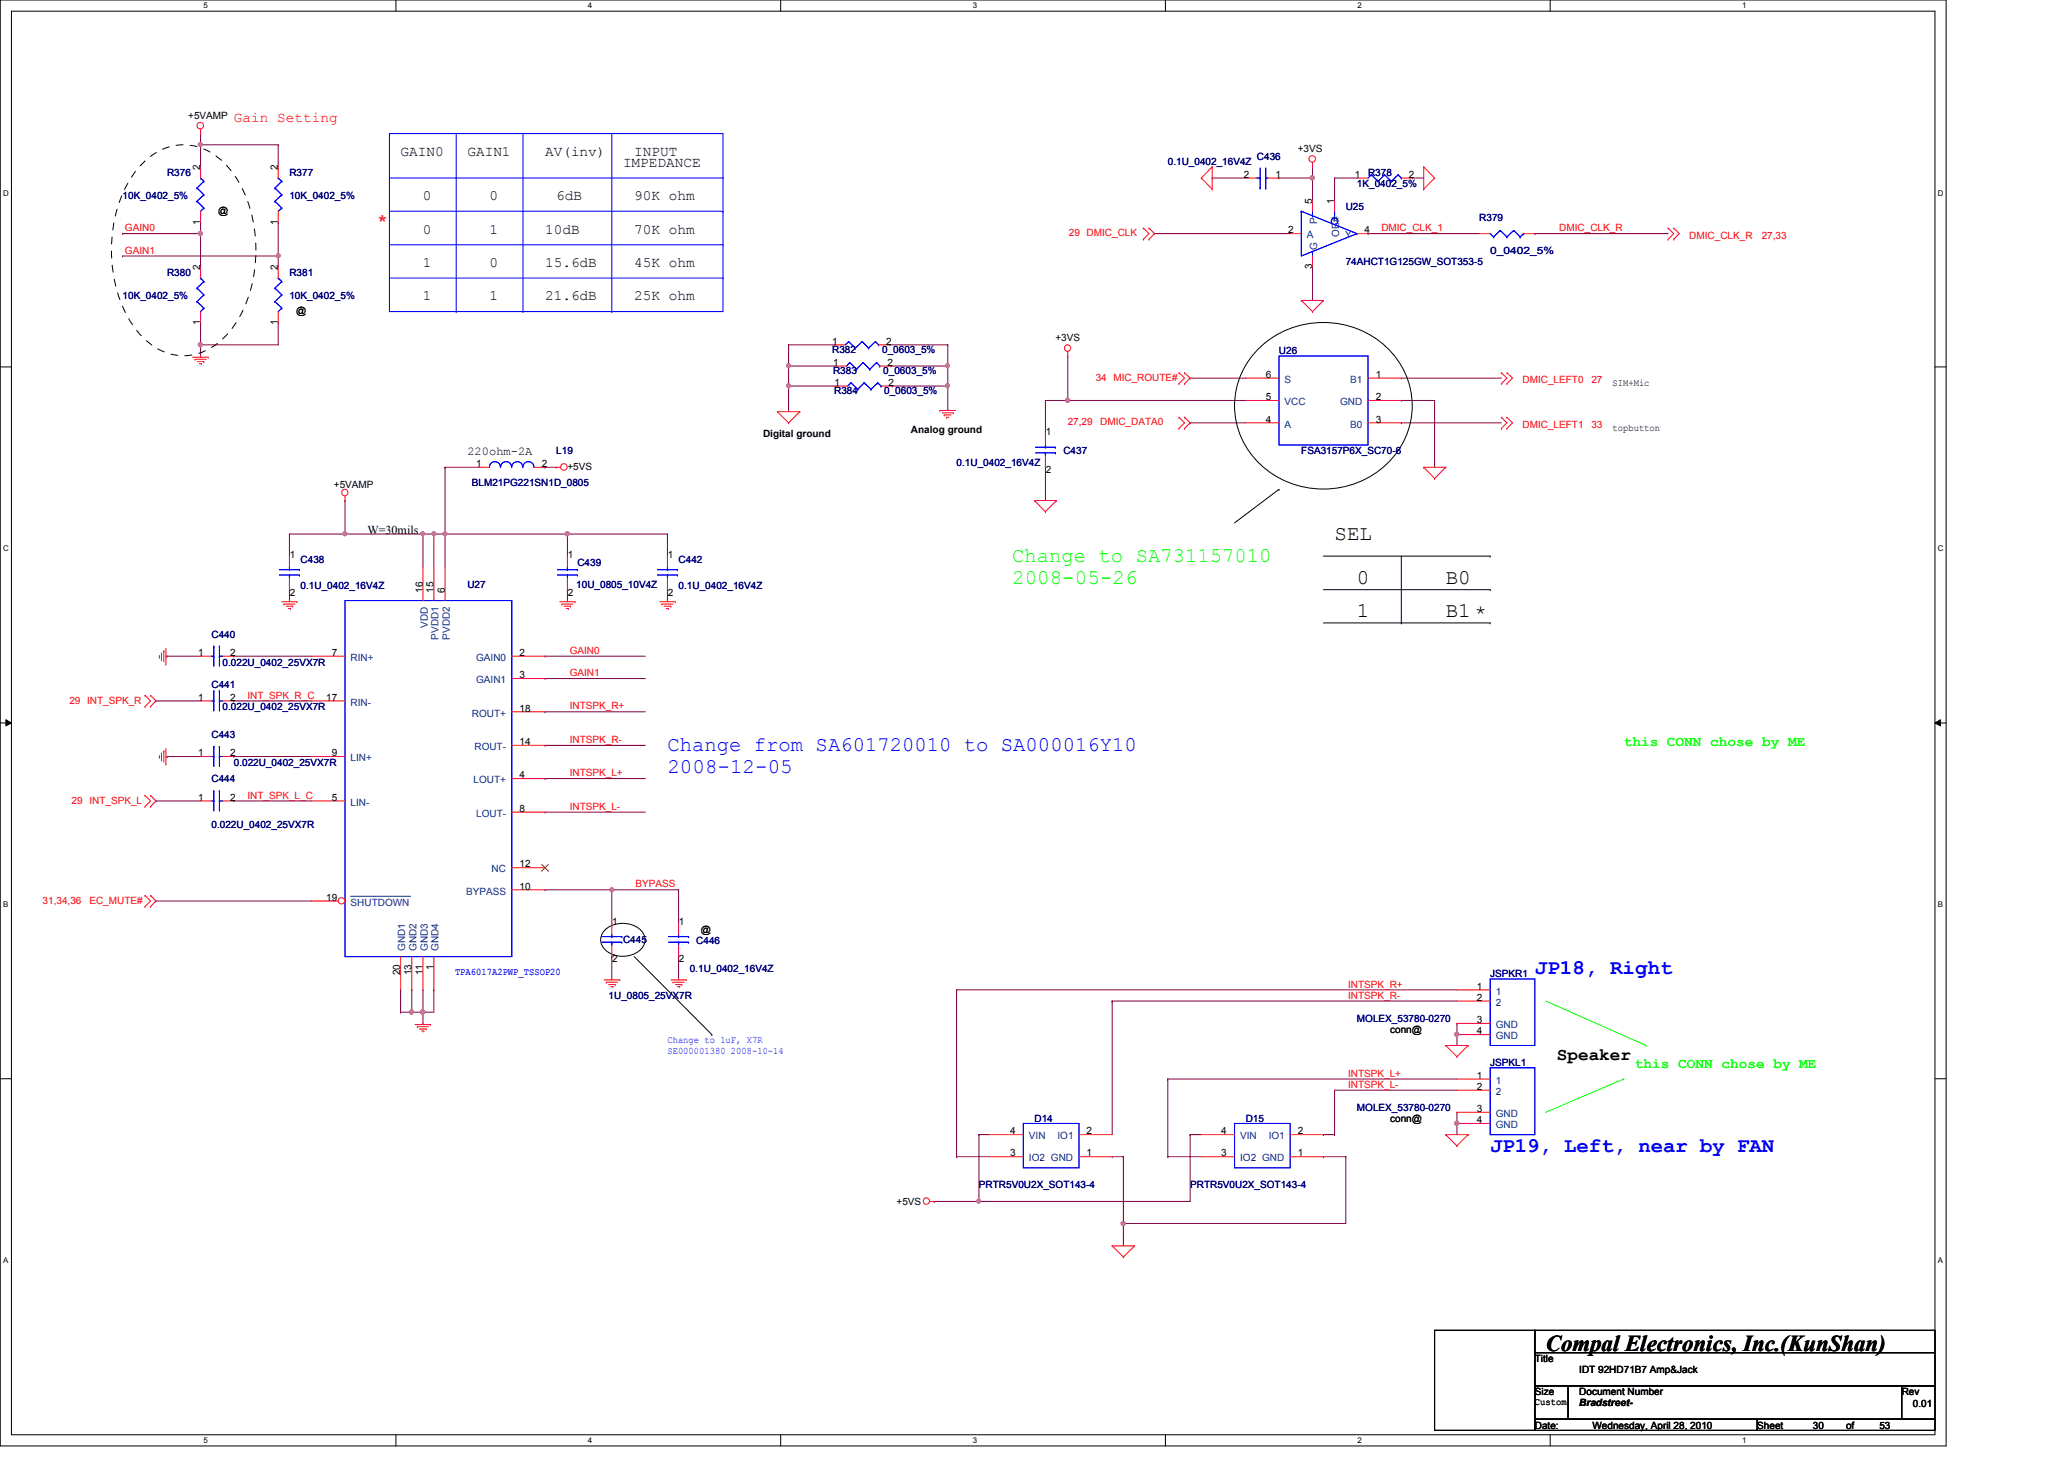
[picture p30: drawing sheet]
<svg xmlns="http://www.w3.org/2000/svg" width="297mm" height="210mm" viewBox="0 0 297 210" stroke-linecap="round" stroke-linejoin="round" font-family="sans-serif">
<defs><g id="words">
<text font-size="3.3" x="222.5" y="194.3">Compal Electronics, Inc.(KunShan)</text>
<text font-size="3.2" fill="#f00" x="54.4" y="33.2">*</text>
<g font-size="3">
<text x="192.1" y="77.6">SEL</text>
<text x="195.3" y="84">0</text>
<text x="195.3" y="88.8">1</text>
<text x="208.1" y="88.8">B1 *</text>
<text x="208.1" y="84">B0</text>
</g>
<g font-size="3" fill="#0f0">
<text x="145.7" y="80.9">Change to SA731157010</text>
<text x="145.7" y="84.1">2008-05-26</text>
</g>
<g font-size="3" fill="#00f">
<text x="96.1" y="108">Change from SA601720010 to SA000016Y10</text>
<text x="96.1" y="111.3">2008-12-05</text>
<text x="220.9" y="140.1">JP18, Right</text>
<text x="214.5" y="165.7">JP19, Left, near by FAN</text>
</g>
<text font-size="2.5" x="224.1" y="152.5">Speaker</text>
<text font-size="2.1" fill="#f00" x="33.7" y="17.6">Gain Setting</text>
<g font-size="2.1">
<text x="57.7" y="22.4">GAIN0</text>
<text x="67.3" y="22.4">GAIN1</text>
<text x="78.4" y="22.4">AV(inv)</text>
<text x="91.3" y="22.4">INPUT</text>
<text x="60.9" y="28.8">0</text>
<text x="70.4" y="28.8">0</text>
<text x="80" y="28.8">6dB</text>
<text x="89.7" y="24">IMPEDANCE</text>
<text x="91.3" y="28.8">90K ohm</text>
<text x="60.9" y="33.6">0</text>
<text x="70.4" y="33.6">1</text>
<text x="78.4" y="33.6">10dB</text>
<text x="91.3" y="33.6">70K ohm</text>
<text x="60.9" y="38.4">1</text>
<text x="70.4" y="38.4">0</text>
<text x="78.4" y="38.4">15.6dB</text>
<text x="91.3" y="38.4">45K ohm</text>
<text x="60.9" y="43.2">1</text>
<text x="70.4" y="43.2">1</text>
<text x="78.4" y="43.2">21.6dB</text>
<text x="91.3" y="43.2">25K ohm</text>
</g>
<g font-size="2.1" fill="#0f0">
<text x="233.7" y="107.3">this CONN chose by ME</text>
<text x="235.3" y="153.7">this CONN chose by ME</text>
</g>
<g font-size="1.7">
<text x="67.3" y="65.4">220ohm-2A</text>
<text x="52.9" y="76.8">W=30mils</text>
</g>
<g font-size="1.4">
<text x="27.1" y="17.1">+5VAMP</text>
<text x="186.8" y="21.8">+3VS</text>
<text x="28.8" y="24.5" transform="rotate(-90 28.8 24.5)">2</text>
<text x="40" y="24.5" transform="rotate(-90 40 24.5)">2</text>
<text x="179" y="25.6">2</text>
<text x="183.6" y="25.6">1</text>
<text x="188.8" y="29.3" transform="rotate(-90 188.8 29.3)">5</text>
<text x="192" y="29.3" transform="rotate(-90 192 29.3)">1</text>
<text x="195" y="25.6">1</text>
<text x="202.8" y="25.6">2</text>
<text x="28.8" y="32.3" transform="rotate(-90 28.8 32.3)">1</text>
<text x="31.4" y="30.8">@</text>
<text x="40" y="32.3" transform="rotate(-90 40 32.3)">1</text>
<text x="185.4" y="33.6">2</text>
<text x="196.4" y="33.6">4</text>
<text x="28.8" y="38.9" transform="rotate(-90 28.8 38.9)">2</text>
<text x="40" y="38.9" transform="rotate(-90 40 38.9)">2</text>
<text x="188.8" y="38.7" transform="rotate(-90 188.8 38.7)">3</text>
<text x="28.8" y="46.7" transform="rotate(-90 28.8 46.7)">1</text>
<text x="40" y="46.7" transform="rotate(-90 40 46.7)">1</text>
<text x="42.6" y="45.2">@</text>
<text x="119.8" y="49.6">1</text>
<text x="119.9" y="52.6">1</text>
<text x="127.5" y="49.6">2</text>
<text x="127.7" y="52.6">2</text>
<text x="151.9" y="49.1">+3VS</text>
<text x="120.1" y="55.5">1</text>
<text x="127.9" y="55.5">2</text>
<text x="182.2" y="54.4">6</text>
<text x="182.2" y="57.6">5</text>
<text x="198" y="54.4">1</text>
<text x="198" y="57.6">2</text>
<text x="232.1" y="55.6">SIM+Mic</text>
<text x="109.8" y="62.8">Digital ground</text>
<text x="131.1" y="62.3">Analog ground</text>
<text x="150.5" y="62.6">1</text>
<text x="182.2" y="60.8">4</text>
<text x="198" y="60.8">3</text>
<text x="232.1" y="62">topbutton</text>
<text x="48" y="70.2">+5VAMP</text>
<text x="68.5" y="67.2">1</text>
<text x="78" y="67.2">2</text>
<text x="81.7" y="67.6">+5VS</text>
<text x="150.5" y="68.1">2</text>
<text x="41.7" y="80.2">1</text>
<text x="81.7" y="80.2">1</text>
<text x="96.1" y="80.2">1</text>
<text x="41.7" y="85.7">2</text>
<text x="60.8" y="85.3" transform="rotate(-90 60.8 85.3)">16</text>
<text x="62.4" y="85.3" transform="rotate(-90 62.4 85.3)">15</text>
<text x="64" y="85.3" transform="rotate(-90 64 85.3)">6</text>
<text x="81.7" y="85.7">2</text>
<text x="96.1" y="85.7">2</text>
<text x="28.5" y="94.4">1</text>
<text x="33.1" y="94.4">2</text>
<text x="47.7" y="94.4">7</text>
<text x="74.8" y="94.4">2</text>
<text x="28.5" y="100.8">1</text>
<text x="33.1" y="100.8">2</text>
<text x="46.9" y="100.8">17</text>
<text x="74.8" y="97.6">3</text>
<text x="74.8" y="107.2">14</text>
<text x="74.8" y="102.4">18</text>
<text x="28.5" y="108.8">1</text>
<text x="33.1" y="108.8">2</text>
<text x="47.7" y="108.8">9</text>
<text x="74.8" y="112">4</text>
<text x="28.5" y="115.2">1</text>
<text x="33.1" y="115.2">2</text>
<text x="47.7" y="115.2">5</text>
<text x="74.8" y="116.8">8</text>
<text x="74.8" y="124.8">12</text>
<text x="46.9" y="129.6">19</text>
<text x="74.8" y="128">10</text>
<text x="88.1" y="133">1</text>
<text x="97.7" y="133">1</text>
<text x="100.9" y="134.2">@</text>
<text x="57.6" y="140.3" transform="rotate(-90 57.6 140.3)">20</text>
<text x="59.2" y="140.3" transform="rotate(-90 59.2 140.3)">13</text>
<text x="60.8" y="140.3" transform="rotate(-90 60.8 140.3)">11</text>
<text x="62.4" y="139.5" transform="rotate(-90 62.4 139.5)">1</text>
<text x="88.1" y="138.5">2</text>
<text x="97.7" y="138.5">2</text>
<text x="212.6" y="142.4">1</text>
<text x="212.6" y="144">2</text>
<text x="200.1" y="148.6">conn@</text>
<text x="212.6" y="147.2">3</text>
<text x="212.6" y="148.8">4</text>
<text x="212.6" y="155.2">1</text>
<text x="200.1" y="161.4">conn@</text>
<text x="212.6" y="156.8">2</text>
<text x="212.6" y="160">3</text>
<text x="212.6" y="161.6">4</text>
<text x="145.4" y="166.4">3</text>
<text x="145.4" y="163.2">4</text>
<text x="156.4" y="166.4">1</text>
<text x="156.4" y="163.2">2</text>
<text x="175.8" y="166.4">3</text>
<text x="175.8" y="163.2">4</text>
<text x="186.8" y="166.4">1</text>
<text x="186.8" y="163.2">2</text>
<text x="129" y="173.4">+5VS</text>
<text x="220.9" y="196">Title</text>
<text x="227.3" y="197.5">IDT 92HD71B7 Amp&amp;Jack</text>
<text x="220.9" y="200.7">Size</text>
<text x="220.9" y="202.2">Custom</text>
<text x="227.3" y="200.7">Document Number</text>
<text x="227.3" y="202.3">Bradstreet-</text>
<text x="273.7" y="200.7">Rev</text>
<text x="275.3" y="202.4">0.01</text>
<text x="220.9" y="205.5">Date:</text>
<text x="229.2" y="205.5">Wednesday, April 28, 2010</text>
<text x="252.9" y="205.5">Sheet</text>
<text x="260.9" y="205.5">30</text>
<text x="265.7" y="205.5">of</text>
<text x="270.5" y="205.5">53</text>
</g>
<g font-size="1.4" fill="#000080">
<text x="168.1" y="23.7">0.1U_0402_16V4Z</text>
<text x="180.9" y="23">C436</text>
<text x="17.6" y="28.6">10K_0402_5%</text>
<text x="24" y="25.4">R376</text>
<text x="41.7" y="25.4">R377</text>
<text x="41.7" y="28.6">10K_0402_5%</text>
<text x="195.3" y="27">1K_0402_5%</text>
<text x="196.9" y="25.4">R378</text>
<text x="193.7" y="30.2">U25</text>
<text x="212.9" y="31.7">R379</text>
<text x="24" y="39.8">R380</text>
<text x="41.7" y="39.8">R381</text>
<text x="193.7" y="38.2">74AHCT1G125GW_SOT353-5</text>
<text x="214.5" y="36.6">0_0402_5%</text>
<text x="17.6" y="43">10K_0402_5%</text>
<text x="41.7" y="43">10K_0402_5%</text>
<text x="119.8" y="50.8">R382</text>
<text x="119.9" y="53.8">R383</text>
<text x="127" y="50.8">0_0603_5%</text>
<text x="127.1" y="53.8">0_0603_5%</text>
<text x="184.1" y="51">U26</text>
<text x="120.1" y="56.7">R384</text>
<text x="127.2" y="56.7">0_0603_5%</text>
<text x="80" y="65.4">L19</text>
<text x="153" y="65.4">C437</text>
<text x="187.3" y="65.4">FSA3157P6X_SC70-6</text>
<text x="67.9" y="69.8">BLM21PG221SN1D_0805</text>
<text x="137.7" y="67">0.1U_0402_16V4Z</text>
<text x="43.3" y="81.1">C438</text>
<text x="83.1" y="81.4">C439</text>
<text x="97.7" y="81.1">C442</text>
<text x="43.3" y="84.8">0.1U_0402_16V4Z</text>
<text x="67.3" y="84.6">U27</text>
<text x="82.9" y="84.6">10U_0805_10V4Z</text>
<text x="97.7" y="84.8">0.1U_0402_16V4Z</text>
<text x="30.4" y="91.8">C440</text>
<text x="32" y="95.8">0.022U_0402_25VX7R</text>
<text x="30.4" y="99">C441</text>
<text x="30.4" y="106.2">C443</text>
<text x="32" y="102.2">0.022U_0402_25VX7R</text>
<text x="30.4" y="112.6">C444</text>
<text x="33.7" y="110.2">0.022U_0402_25VX7R</text>
<text x="30.4" y="119.1">0.022U_0402_25VX7R</text>
<text x="89.7" y="135.6">C445</text>
<text x="100.2" y="135.8">C446</text>
<text x="87.6" y="143.8">1U_0805_25VX7R</text>
<text x="99.3" y="139.8">0.1U_0402_16V4Z</text>
<text x="214.5" y="140.6">JSPKR1</text>
<text x="195.3" y="147">MOLEX_53780-0270</text>
<text x="214.5" y="153.4">JSPKL1</text>
<text x="148.9" y="161.4">D14</text>
<text x="179.3" y="161.4">D15</text>
<text x="195.3" y="159.8">MOLEX_53780-0270</text>
<text x="140.9" y="171">PRTR5V0U2X_SOT143-4</text>
<text x="171.3" y="171">PRTR5V0U2X_SOT143-4</text>
</g>
<g font-size="1.4" fill="#f00">
<text x="18" y="33.3">GAIN0</text>
<text x="153.8" y="34">29 DMIC_CLK</text>
<text x="198.8" y="33.3">DMIC_CLK_1</text>
<text x="224.4" y="33.3">DMIC_CLK_R</text>
<text x="243.1" y="34.3">DMIC_CLK_R</text>
<text x="253.5" y="34.3">27,33</text>
<text x="18" y="36.5">GAIN1</text>
<text x="157.7" y="54.8">34 MIC_ROUTE#</text>
<text x="219.1" y="55.1">DMIC_LEFT0</text>
<text x="229" y="55.1">27</text>
<text x="153.7" y="61.2">27,29</text>
<text x="158.3" y="61.2">DMIC_DATA0</text>
<text x="219.1" y="61.5">DMIC_LEFT1</text>
<text x="229" y="61.5">33</text>
<text x="82" y="94.1">GAIN0</text>
<text x="10" y="101.2">29 INT_SPK_R</text>
<text x="35.6" y="100.5">INT_SPK_R_C</text>
<text x="82" y="97.3">GAIN1</text>
<text x="82" y="102.1">INTSPK_R+</text>
<text x="82" y="106.9">INTSPK_R-</text>
<text x="82" y="111.7">INTSPK_L+</text>
<text x="10.3" y="115.6">29 INT_SPK_L</text>
<text x="35.6" y="114.9">INT_SPK_L_C</text>
<text x="82" y="116.5">INTSPK_L-</text>
<text x="6.1" y="130">31,34,36</text>
<text x="12.9" y="130">EC_MUTE#</text>
<text x="91.4" y="127.7">BYPASS</text>
<text x="194" y="142.1">INTSPK_R+</text>
<text x="194" y="143.7">INTSPK_R-</text>
<text x="194" y="154.9">INTSPK_L+</text>
<text x="194" y="156.5">INTSPK_L-</text>
</g>
<g font-size="1.4" fill="#004080">
<text x="188.1" y="34.3">A</text>
<text x="189.6" y="32.2" transform="rotate(-90 189.6 32.2)">P</text>
<text x="192.7" y="34.1" transform="rotate(-90 192.7 34.1)">OE#</text>
<text x="193.6" y="34.3">Y</text>
<text x="189.6" y="36" transform="rotate(-90 189.6 36)">G</text>
<text x="184.9" y="55.1">S</text>
<text x="184.9" y="58.3">VCC</text>
<text x="192.9" y="58.3">GND</text>
<text x="194.3" y="55.1">B1</text>
<text x="184.9" y="61.5">A</text>
<text x="194.3" y="61.5">B0</text>
<text x="50.5" y="95.1">RIN+</text>
<text x="61.5" y="90.3" transform="rotate(-90 61.5 90.3)">VDD</text>
<text x="63.1" y="92.1" transform="rotate(-90 63.1 92.1)">PVDD1</text>
<text x="64.7" y="92.1" transform="rotate(-90 64.7 92.1)">PVDD2</text>
<text x="68.5" y="95.1">GAIN0</text>
<text x="50.5" y="101.5">RIN-</text>
<text x="68.5" y="98.3">GAIN1</text>
<text x="67.9" y="103.1">ROUT+</text>
<text x="68.3" y="107.9">ROUT-</text>
<text x="50.5" y="109.5">LIN+</text>
<text x="68.2" y="112.7">LOUT+</text>
<text x="50.5" y="115.9">LIN-</text>
<text x="68.5" y="117.5">LOUT-</text>
<text x="70.7" y="125.5">NC</text>
<text x="50.5" y="130.3">SHUTDOWN</text>
<text x="67.1" y="128.7">BYPASS</text>
<text x="58.3" y="136.8" transform="rotate(-90 58.3 136.8)">GND1</text>
<text x="59.9" y="136.8" transform="rotate(-90 59.9 136.8)">GND2</text>
<text x="61.5" y="136.8" transform="rotate(-90 61.5 136.8)">GND3</text>
<text x="63.1" y="136.8" transform="rotate(-90 63.1 136.8)">GND4</text>
<text x="215.3" y="143.1">1</text>
<text x="215.3" y="144.7">2</text>
<text x="215.3" y="147.9">GND</text>
<text x="215.3" y="149.5">GND</text>
<text x="215.3" y="155.9">1</text>
<text x="215.3" y="157.5">2</text>
<text x="215.3" y="160.7">GND</text>
<text x="148.1" y="167.1">IO2 GND</text>
<text x="148.1" y="163.9">VIN</text>
<text x="152.2" y="163.9">IO1</text>
<text x="178.5" y="167.1">IO2 GND</text>
<text x="178.5" y="163.9">VIN</text>
<text x="182.6" y="163.9">IO1</text>
<text x="215.3" y="162.3">GND</text>
</g>
<g font-size="1.4" fill="#00f">
<text x="65.5" y="140.3">TPA6017A2PWP_TSSOP20</text>
<text x="96.1" y="150">Change to 1uF, X7R</text>
<text x="96.1" y="151.6">SE000001380 2008-10-14</text>
</g>
<g font-size="1.1">
<text x="29.3" y="1.1">5</text>
<text x="84.6" y="1.1">4</text>
<text x="140" y="1.1">3</text>
<text x="195.4" y="1.1">2</text>
<text x="250.7" y="1.1">1</text>
<text x=".5" y="28.2">D</text>
<text x="278.9" y="28.2">D</text>
<text x=".5" y="79.3">C</text>
<text x="278.9" y="79.3">C</text>
<text x=".5" y="130.6">B</text>
<text x="278.9" y="130.6">B</text>
<text x=".5" y="181.7">A</text>
<text x="278.9" y="181.7">A</text>
<text x="29.3" y="207.6">5</text>
<text x="84.6" y="207.6">4</text>
<text x="140" y="207.6">3</text>
<text x="195.4" y="207.6">2</text>
<text x="250.7" y="207.6">1</text>
</g>
</g></defs>
<path d="M0 0h280.1v208h-280.1zM1.6 1.6h276.9v204.8h-276.9z" fill="none" stroke="#000" stroke-width=".14"/>
<g fill="#fff">
<path d="M29.3 .2h.6v1.2h-.6z"/>
<path d="M29.3 206.6h.6v1.2h-.6z"/>
</g>
<path d="M57 0v1.6M57 206.4v1.6" fill="none" stroke="#000" stroke-width=".14"/>
<g fill="#fff">
<path d="M84.6 .2h.6v1.2h-.6z"/>
<path d="M84.6 206.6h.6v1.2h-.6z"/>
</g>
<path d="M112.3 0v1.6M112.3 206.4v1.6" fill="none" stroke="#000" stroke-width=".14"/>
<g fill="#fff">
<path d="M140 .2h.6v1.2h-.6z"/>
<path d="M140 206.6h.6v1.2h-.6z"/>
</g>
<path d="M167.7 0v1.6M167.7 206.4v1.6" fill="none" stroke="#000" stroke-width=".14"/>
<g fill="#fff">
<path d="M195.4 .2h.6v1.2h-.6z"/>
<path d="M195.4 206.6h.6v1.2h-.6z"/>
</g>
<path d="M223.1 0v1.6M223.1 206.4v1.6" fill="none" stroke="#000" stroke-width=".14"/>
<g fill="#fff">
<path d="M250.7 .2h.6v1.2h-.6z"/>
<path d="M250.7 206.6h.6v1.2h-.6z"/>
<path d="M.5 27.2h.7v1.2h-.7z"/>
<path d="M278.9 27.2h.8v1.2h-.8z"/>
<path d="M.5 78.4h.7v1.1h-.7z"/>
<path d="M278.9 78.4h.8v1.1h-.8z"/>
</g>
<path d="M0 52.8h1.6M278.5 52.8h1.6" fill="none" stroke="#000" stroke-width=".14"/>
<g fill="#fff">
<path d="M.5 129.6h.7v1.2h-.7z"/>
<path d="M278.9 129.6h.7v1.2h-.7z"/>
</g>
<path d="M0 104h1.6M.8 103.5l.8 .5-.8 .4zM278.5 104l.8-.5v.9zM278.5 104h1.6" fill="none" stroke="#000" stroke-width=".14"/>
<path d="M.8 103.5l.8 .5-.8 .4zM278.5 104l.8-.5v.9z" fill="#000"/>
<g fill="#fff">
<path d="M.5 180.8h.7v1.1h-.7z"/>
<path d="M278.9 180.8h.7v1.1h-.7z"/>
</g>
<path d="M0 155.2h1.6M278.5 155.2h1.6" fill="none" stroke="#000" stroke-width=".14"/>
<path d="M168.1 155.2h.1M168.1 155.2h41.6M192.1 156.8v6.4M161.7 176h.1M171.3 163.2h.1M171.3 163.2h1.6M190.5 166.4h.1M190.5 166.4h3.2M192.1 163.2h.1M193.7 166.4h.1M193.7 166.4v9.6h-32" fill="none" stroke="#800040" stroke-width=".14"/>
<circle cx="161.7" cy="176" r=".31" fill="#f0f"/>
<circle cx="161.7" cy="176" r=".31" fill="none" stroke="#f0f" stroke-width=".14"/>
<path d="M209.7 147.2h.1M209.7 147.2v1.6M161.7 176h.1M161.7 176v3.2" fill="none" stroke="#800040" stroke-width=".14"/>
<circle cx="209.7" cy="148.8" r=".31" fill="#f0f"/>
<circle cx="209.7" cy="148.8" r=".31" fill="none" stroke="#f0f" stroke-width=".14"/>
<path d="M140.9 163.2h.1M140.9 163.2v9.6" fill="none" stroke="#800040" stroke-width=".14"/>
<circle cx="140.8" cy="172.8" r=".3" fill="#f0f"/>
<circle cx="140.8" cy="172.8" r=".3" fill="none" stroke="#f0f" stroke-width=".14"/>
<path d="M134.4 172.8h.1M134.4 172.8h6.5M140.9 163.2h.1M140.9 163.2h1.5M209.7 161.6h.1M209.7 161.6v1.6" fill="none" stroke="#800040" stroke-width=".14"/>
<circle cx="209.6" cy="161.6" r=".32" fill="#f0f"/>
<circle cx="209.6" cy="161.6" r=".32" fill="none" stroke="#f0f" stroke-width=".14"/>
<g fill="none" stroke="#800040" stroke-width=".14">
<path d="M17.6 36.8h.1M17.6 36.8h22.4M28.9 20.8h.1M28.9 20.8v3.2M40 20.8h.1M40 20.8v3.2M137.7 142.4h.1M137.7 142.4v24M137.7 142.4h72M160.1 144h.1M160.1 144h49.6M209.7 148.8h.1"/>
<path d="M209.7 148.8v1.6M137.7 166.4h.1M137.7 166.4h4.7M140.9 172.8h.1M160.1 166.4h.1M160.1 166.4h1.6M161.7 166.4h.1M161.7 166.4v9.6M171.3 163.2h.1M171.3 163.2v9.6h-30.4M209.7 160h.1M209.7 160v1.6"/>
</g>
<circle cx="40" cy="36.8" r=".3" fill="#f0f"/>
<circle cx="40" cy="36.8" r=".3" fill="none" stroke="#f0f" stroke-width=".14"/>
<path d="M28.9 20.8h.1M28.9 20.8h11.1" fill="none" stroke="#800040" stroke-width=".14"/>
<circle cx="28.8" cy="20.8" r=".3" fill="#f0f"/>
<circle cx="28.8" cy="20.8" r=".3" fill="none" stroke="#f0f" stroke-width=".14"/>
<path d="M28.9 49.6h.1M28.9 49.6v1.6M40 46.4h.1M40 46.4v3.2h-11.1" fill="none" stroke="#800040" stroke-width=".14"/>
<circle cx="28.8" cy="49.6" r=".31" fill="#f0f"/>
<circle cx="28.8" cy="49.6" r=".31" fill="none" stroke="#f0f" stroke-width=".14"/>
<path d="M28.9 19.2h.1M28.9 19.2v1.6M28.9 32h.1M28.9 32v1.6M188.9 25.6h.1M188.9 25.6v3.2M28.9 46.4h.1M28.9 46.4v3.2" fill="none" stroke="#800040" stroke-width=".14"/>
<circle cx="188.8" cy="25.6" r=".31" fill="#f0f"/>
<circle cx="188.8" cy="25.6" r=".31" fill="none" stroke="#f0f" stroke-width=".14"/>
<g fill="none" stroke="#800040" stroke-width=".14">
<path d="M166.2 33.6h.1M166.2 33.6h19.5M174.5 25.6h.1M174.5 25.6h4.8M184.1 25.6h.1M188.9 24h.1M188.9 38.4h.1M188.9 24v1.6h-4.8M188.9 38.4v4.8M192.1 25.6h.1M192.1 25.6h3.2M192.1 25.6v3.2"/>
<path d="M196.9 33.6h.1M196.9 33.6h16M203.3 25.6h.1M203.3 25.6h1.6M220.9 33.6h.1M220.9 33.6h19.2M113.5 52.7h.1M113.5 52.7v2.8"/>
</g>
<circle cx="113.5" cy="52.6" r=".3" fill="#f0f"/>
<circle cx="113.5" cy="52.6" r=".3" fill="none" stroke="#f0f" stroke-width=".14"/>
<path d="M113.5 52.7h.1M113.5 52.7h6.7M128.4 55.5h.1M128.4 55.5h8" fill="none" stroke="#800040" stroke-width=".14"/>
<circle cx="136.4" cy="55.5" r=".3" fill="#f0f"/>
<circle cx="136.4" cy="55.5" r=".3" fill="none" stroke="#f0f" stroke-width=".14"/>
<path d="M113.5 55.5h.1M113.5 49.6h.1M113.5 55.5h6.9M113.5 49.6h6.6M113.5 49.6v3.1M113.5 55.5v3.7" fill="none" stroke="#800040" stroke-width=".14"/>
<circle cx="113.5" cy="55.5" r=".3" fill="#f0f"/>
<circle cx="113.5" cy="55.5" r=".3" fill="none" stroke="#f0f" stroke-width=".14"/>
<g fill="none" stroke="#800040" stroke-width=".14">
<path d="M128.1 49.6h.1M128.1 49.6h8.3M64 67.2h.1M64 76.8h.1M64 67.2h4.9M64 76.8v4.8M78.4 67.2h.1M78.4 67.2h1.6M81.7 76.8h.1M81.7 76.8v3.2M96.1 76.8h.1M96.1 76.8v3.2"/>
<path d="M24 94.4h.1M24 94.4h4.9M41.7 84.8h.1M41.7 84.8v1.6M81.7 84.8h.1M81.7 84.8v1.6M96.1 84.8h.1M96.1 84.8v1.6M22.4 115.2h.1M22.4 100.8h.1M22.4 115.2h6.5M22.4 100.8h6.5"/>
<path d="M24 108.8h.1M24 108.8h4.9M33.7 115.2h.1M33.7 100.8h.1M33.7 115.2h11.2M33.7 100.8h11.2M78.4 102.4h.1M78.4 102.4h14.5M88 137.6h.1M88 128h.1M88 128v4.8M88 137.6v3.2"/>
<path d="M97.7 137.6h.1M97.7 137.6v3.2M59.3 142.4h.1M59.3 142.4v3.2"/>
</g>
<circle cx="59.2" cy="145.6" r=".31" fill="#f0f"/>
<circle cx="59.2" cy="145.6" r=".31" fill="none" stroke="#f0f" stroke-width=".14"/>
<path d="M57.7 142.4h.1M57.7 142.4v3.2M60.9 142.4h.1M60.9 142.4v3.2M168.1 155.2h.1M168.1 155.2v11.2" fill="none" stroke="#800040" stroke-width=".14"/>
<circle cx="60.8" cy="145.6" r=".31" fill="#f0f"/>
<circle cx="60.8" cy="145.6" r=".31" fill="none" stroke="#f0f" stroke-width=".14"/>
<path d="M59.3 145.6h.1M59.3 145.6h1.6" fill="none" stroke="#800040" stroke-width=".14"/>
<circle cx="60.8" cy="145.6" r=".31" fill="#f0f"/>
<circle cx="60.8" cy="145.6" r=".31" fill="none" stroke="#f0f" stroke-width=".14"/>
<path d="M78.4 97.6h.1M78.4 97.6h14.5M88 128h.1M88 128h9.7" fill="none" stroke="#800040" stroke-width=".14"/>
<circle cx="88.1" cy="128" r=".3" fill="#f0f"/>
<circle cx="88.1" cy="128" r=".3" fill="none" stroke="#f0f" stroke-width=".14"/>
<path d="M40 32h.1M40 32v4.8M136.4 49.6h.1M136.4 49.6v3.1M49.7 76.8h.1M49.7 76.8h11.2M78.4 128h.1M78.4 128h9.6M97.7 128h.1M97.7 128v4.8" fill="none" stroke="#800040" stroke-width=".14"/>
<circle cx="60.8" cy="76.8" r=".3" fill="#f0f"/>
<circle cx="60.8" cy="76.8" r=".3" fill="none" stroke="#f0f" stroke-width=".14"/>
<circle cx="49.6" cy="76.8" r=".31" fill="#f0f"/>
<circle cx="49.6" cy="76.8" r=".31" fill="none" stroke="#f0f" stroke-width=".14"/>
<g fill="none" stroke="#800040" stroke-width=".14">
<path d="M40 36.8h.1M40 36.8v1.6M40 36.8h.2M128.2 52.7h.1M128.2 52.7h8.2M136.4 55.5h.1M136.4 55.5v3.4M41.7 76.8h.1M49.7 72h.1M49.7 72v4.8h-8M64 67.2h.1M64 76.8h.1"/>
<path d="M64 67.2v9.6M64 76.8h17.7M33.7 94.4h.1M33.7 94.4h11.2M78.4 94.4h.1M78.4 94.4h14.5M57.7 145.6h.1M57.7 145.6h1.6M60.9 145.6h.1M60.9 145.6v1.6M160.1 144h.1M160.1 144v19.2"/>
<path d="M168.1 166.4h.1M168.1 166.4h4.8M190.5 163.2h.1M190.5 163.2h1.6"/>
</g>
<circle cx="64" cy="76.8" r=".3" fill="#f0f"/>
<circle cx="64" cy="76.8" r=".3" fill="none" stroke="#f0f" stroke-width=".14"/>
<path d="M136.4 52.7h.1M136.4 52.7v2.8" fill="none" stroke="#800040" stroke-width=".14"/>
<circle cx="136.4" cy="52.6" r=".3" fill="#f0f"/>
<circle cx="136.4" cy="52.6" r=".3" fill="none" stroke="#f0f" stroke-width=".14"/>
<path d="M60.9 76.8h.1M60.9 76.8v4.8M81.7 76.8h.1M81.7 76.8h14.4M78.4 116.8h.1M78.4 116.8h14.5" fill="none" stroke="#800040" stroke-width=".14"/>
<circle cx="81.6" cy="76.8" r=".31" fill="#f0f"/>
<circle cx="81.6" cy="76.8" r=".31" fill="none" stroke="#f0f" stroke-width=".14"/>
<g fill="none" stroke="#800040" stroke-width=".14">
<path d="M17.6 33.6h.1M17.6 33.6h11.3M28.9 33.6h.1M28.9 33.6v4.8M41.7 76.8h.1M41.7 76.8v3.2M33.7 108.8h.1M33.7 108.8h11.2M78.4 112h.1M78.4 112h14.5M60.9 145.6h.1M62.4 142.4h.1"/>
<path d="M62.4 142.4v3.2h-1.5M192.1 156.8h.1M192.1 156.8h17.6"/>
</g>
<circle cx="28.8" cy="33.6" r=".31" fill="#f0f"/>
<circle cx="28.8" cy="33.6" r=".31" fill="none" stroke="#f0f" stroke-width=".14"/>
<path d="M60.9 76.8h.1M60.9 76.8h3.1M62.4 76.8h.1M62.4 76.8v4.8M78.4 107.2h.1M78.4 107.2h14.5" fill="none" stroke="#800040" stroke-width=".14"/>
<circle cx="62.4" cy="76.8" r=".3" fill="#f0f"/>
<circle cx="62.4" cy="76.8" r=".3" fill="none" stroke="#f0f" stroke-width=".14"/>
<g fill="none" stroke="#800040" stroke-width=".14">
<path d="M150.4 57.6h.1M150.4 57.6v4.8M153.7 51.2h.1M153.7 51.2v6.4h-3.3M201.7 54.4h.1M201.7 57.6h.1M201.7 54.4h14.4M201.7 57.6h4.8M206.5 57.6h.1M206.5 57.6v9.6M171.3 60.8h.1M171.3 60.8h8"/>
<path d="M201.7 60.8h.1M201.7 60.8h14.4"/>
</g>
<circle cx="153.6" cy="57.6" r=".32" fill="#f0f"/>
<circle cx="153.6" cy="57.6" r=".32" fill="none" stroke="#f0f" stroke-width=".14"/>
<path d="M153.7 57.6h.1M153.7 57.6h25.6M171.3 54.4h.1M171.3 54.4h8M150.4 67.2h.1M150.4 67.2v4.8M22.4 129.6h.1M22.4 129.6h22.5" fill="none" stroke="#800040" stroke-width=".14"/>
<g fill="none" stroke="#f00" stroke-width=".14">
<path d="M28.9 19.2h.1M28.9 18.6v.6M164.5 32.8h.1M164.5 34.4h.1M164.5 32.8l.9 .8-.9 .8M165.4 34.4h.1M165.4 32.8h.1M165.4 32.8l.8 .8-.8 .8M172.9 25.6h.1M172.9 25.6l1.6 1.6M174.5 27.2h.1M174.5 24h.1"/>
<path d="M174.5 24v3.2M174.5 24l-1.6 1.6M188.9 24h.1M188.9 23.4v.6M204.9 24h.1M204.9 27.2h.1M204.9 24v3.2M204.9 24l1.6 1.6M206.5 25.6h.1M206.5 25.6l-1.6 1.6M240.1 32.8h.1M240.1 34.4h.1"/>
<path d="M240.1 32.8l.8 .8-.8 .8M240.9 32.8h.1M240.9 34.4h.1M240.9 32.8l.8 .8-.8 .8M27.7 51.4h2.3M28.1 51.7h.1M28.1 51.7h1.6M28.4 52h.9M28.7 52.3h.3M28.9 51.2h.1M28.9 51.2v.2M29 52.3h.1"/>
<path d="M29.3 52h.1M30 51.4h.1M111.9 59.2h.1M111.9 59.2h3.2M111.9 59.2l1.6 1.6M115.1 59.2h.1M115.1 59.2l-1.6 1.6M135.3 59.1h.1M135.3 59.1h2.2M135.6 59.4h1.6M135.9 59.7h.1M135.9 59.7h1"/>
<path d="M136.4 58.9h.1M136.4 58.9v.2M137.2 59.4h.1M153.7 51.2h.1M153.7 50.6v.6M169.7 55.2h.1M169.7 53.6h.1M169.7 53.6l.8 .8-.8 .8M170.5 53.6h.1M170.5 55.2h.1M170.5 53.6l.8 .8-.8 .8M187.3 43.2h.1"/>
<path d="M187.3 43.2h3.2M187.3 43.2l1.6 1.6M188.9 44.8h.1M190.5 43.2h.1M190.5 43.2l-1.6 1.6M216.1 53.6h.1M216.1 55.2h.1M216.1 53.6l.8 .8-.8 .8M216.9 53.6h.1M216.9 55.2h.1M216.9 53.6l.8 .8-.8 .8M49.7 72h.1"/>
<path d="M49.7 71.4v.6M80 67.2h.1M80 67.2h.7M113.5 60.8h.1M136.2 60h.1M136.2 60h.4M148.9 72h.1M148.9 72h3.2M148.9 72l1.5 1.6M150.4 73.6h.1M152.1 72h.1M152.1 72l-1.7 1.6"/>
<path d="M169.7 60h.1M169.7 61.6h.1M169.7 60l.8 .8-.8 .8M170.5 61.6h.1M170.5 60h.1M170.5 60l.8 .8-.8 .8M204.9 67.2h.1M204.9 67.2h3.2M204.9 67.2l1.6 1.6M206.5 68.8h.1M208.1 67.2h.1M208.1 67.2l-1.6 1.6"/>
<path d="M216.1 60h.1M216.1 61.6h.1M216.1 60l.8 .8-.8 .8M216.9 60h.1M216.9 61.6h.1M216.9 60l.8 .8-.8 .8M22.9 94.6h.1M22.9 94.3v.3M23.2 94.9h.1M23.2 93.9v1M23.6 93.6h.1M23.6 93.6v1.6"/>
<path d="M23.9 95.5h.1M23.9 93.3v2.2M23.9 94.4h.1M24 94.4h.1M40.6 86.6h2.2M40.8 86.9h.1M40.8 86.9h1.7M41.2 87.2h.9M41.5 87.5h.3M41.7 86.4h.1M41.7 86.4v.2M41.8 87.5h.1"/>
<path d="M42.1 87.2h.1M42.8 86.6h.1M44.9 94.4h4.8M60.9 81.6v4.8M62.4 81.6v4.8M64 81.6v4.8M73.7 94.4h4.7M73.7 97.6h4.7M80.6 86.6h2.2M80.9 86.9h.1M80.9 86.9h1.6M81.2 87.2h.9"/>
<path d="M81.5 87.5h.3M81.7 86.4h.1M81.7 86.4v.2M81.8 87.5h.1M82.1 87.2h.1M82.8 86.6h.1M95 86.6h2.2M95.2 86.9h.1M95.2 86.9h1.7M95.6 87.2h1M95.9 87.5h.3M96.1 86.4h.1"/>
<path d="M96.1 86.4v.2M96.2 87.5h.1M96.6 87.2h.1M97.2 86.6h.1M20.9 100h.1M20.9 101.6h.1M20.9 114.4h.1M20.9 116h.1M20.9 100l.8 .8-.8 .8M20.9 114.4l.8 .8-.8 .8M21.7 101.6h.1M21.7 100h.1"/>
<path d="M21.7 116h.1M21.7 114.4h.1M21.7 100l.7 .8-.7 .8M21.7 114.4l.7 .8-.7 .8M22.9 109h.1M22.9 108.7v.3M23.2 109.3h.1M23.2 108.3v1M23.6 108h.1M23.6 108v1.6M23.9 109.9h.1M23.9 107.7v2.2"/>
<path d="M23.9 108.8h.1M24 108.8h.1M28.9 115.2h1.5M32 115.2h1.7M44.9 108.8h4.8M44.9 115.2h4.8M44.9 100.8h4.8M73.7 116.8h4.7M73.7 112h4.7M73.7 107.2h4.7M73.7 102.4h4.7M20.9 128.8h.1"/>
<path d="M20.9 130.4h.1M20.9 128.8l.8 .8-.8 .8M21.7 130.4h.1M21.7 128.8h.1M21.7 128.8l.7 .8-.7 .8M57.7 137.6v4.8M59.3 137.6v4.8M60.9 137.6v4.8M62.4 137.6v4.8M73.7 128h4.7M73.7 124.8h4.7M59.7 147.4h2.3"/>
<path d="M60.1 147.7h.1M60.1 147.7h1.6M60.4 148h.9M60.7 148.3h.3M60.9 147.2h.1M60.9 147.2v.2M61 148.3h.1M61.3 148h.1M62 147.4h.1M86.9 141h2.3M87.2 141.3h.1M87.2 141.3h1.7"/>
<path d="M87.6 141.6h1M87.9 141.9h.3M88 140.8h.1M88 140.8v.2M88.2 141.9h.1M88.6 141.6h.1M89.2 141h.1M96.6 141h2.2M96.9 141.3h.1M96.9 141.3h1.6M97.2 141.6h.9M97.5 141.9h.3"/>
<path d="M97.7 140.8h.1M97.7 140.8v.2M97.8 141.9h.1M98.1 141.6h.1M98.8 141h.1M208.1 150.4h.1M208.1 150.4h3.2M208.1 150.4l1.6 1.6M209.7 152h.1M209.7 142.4h4.8M209.7 144h4.8M209.7 147.2h4.8"/>
<path d="M209.7 148.8h4.8M211.3 150.4h.1M211.3 150.4l-1.6 1.6M133.8 172.8h.6M134.4 172.8h.1M160.1 179.2h.1M160.1 179.2h3.2M160.1 179.2l1.6 1.6M163.3 179.2h.1M163.3 179.2l-1.6 1.6M208.1 163.2h.1M208.1 163.2h3.2"/>
<path d="M208.1 163.2l1.6 1.6M209.7 164.8h.1M211.3 163.2h.1M211.3 163.2l-1.6 1.6M161.7 180.8h.1"/>
<circle cx="28.8" cy="18.1" r=".47"/>
<circle cx="188.8" cy="22.9" r=".47"/>
<circle cx="153.6" cy="50.1" r=".46"/>
<circle cx="49.6" cy="70.9" r=".46"/>
<circle cx="81.1" cy="67.2" r=".47"/>
<circle cx="133.3" cy="172.8" r=".46"/>
</g>
<g fill="none" stroke="#000" stroke-width=".14">
<path d="M181.4 49.9a13.3 13.3 0 0 1 20.5 3.2 11.7 11.7 0 0 1-5.8 16 13.1 13.1 0 0 1-17.7-6.7 11.5 11.5 0 0 1 3-12.5zM184.1 70.4h.1M184.1 70.4l-6.4 4.8M190.5 80h24M190.5 84.8h24M190.5 89.6h24M201.7 89.6h.1M201.7 80v9.6M214.5 80h.1M214.5 84.8h.1M214.5 89.6h.1M87.1 133.7a3.9 3.9 0 0 1 5.4 .5 1.99 1.99 0 0 1-.9 2.9 3.8 3.8 0 0 1-4.8-.9 1.89 1.89 0 0 1 .3-2.5z"/>
<path d="M91.3 137.6l11.1 11.2M102.4 148.8h.1M206.5 191.4h14.4v14.4h-14.4zM220.9 191.4h57.6v3.2h-57.6zM220.9 194.6h57.6v4.8h-57.6zM220.9 199.4h4.8v4.8h-4.8zM225.7 199.4h48v4.8h-48zM273.7 199.4h4.8v4.8h-4.8zM220.9 204.2h32v1.6h-32zM252.9 204.2h25.6v1.6h-25.6z"/>
</g>
<path d="M222.5 144l14.4 6.4M233.7 155.2h.1M233.7 155.2l-11.2 4.8M236.9 150.4h.1" fill="none" stroke="#0f0" stroke-width=".14"/>
<path d="M20.3 23.7a7.9 7.9 0 0 1 12.3 0 18.6 18.6 0 0 1 4.2 13.9 17.5 17.5 0 0 1-4.2 10.6 7.9 7.9 0 0 1-9.5 2.2 13.1 13.1 0 0 1-6.1-8.1 21 21 0 0 1 1.7-16.5z" fill="none" stroke="#000" stroke-width=".14" stroke-dasharray="1 1 1 1 1 1 1 1"/>
<g fill="none" stroke="#00f" stroke-width=".14">
<path d="M56 19.2h48.1v25.6h-48.1zM65.7 19.2v25.6M75.3 19.2v25.6M88 19.2v25.6M56 35.2h48.1M56 25.6h48.1M56 30.4h48.1M104.1 35.2h.1M104.1 25.6h.1M104.1 30.4h.1M56 40h48.1M65.7 44.8h.1"/>
<path d="M75.3 44.8h.1M88 44.8h.1M104.1 40h.1M49.7 86.4h24v51.2h-24zM30.4 115.2h.4M30.8 115.2h.1M30.8 113.8h.1M30.8 113.8v2.9M31.6 113.8h.1M31.6 115.2h.1M31.6 115.2h.4M31.6 113.8v2.9"/>
<path d="M214.5 140.8h6.4v9.6h-6.4z"/>
</g>
<path d="M78 124.4l.9 .9M78.9 124.4l-1 .9" fill="none" stroke="#804000" stroke-width=".14"/>
<circle cx="49.1" cy="129.6" r=".46" fill="#fff"/>
<g fill="none" stroke="#f00" stroke-width=".14">
<path d="M28.9 24v1.6M28.9 30.4v1.6M28.9 38.4v1.6M40 24v1.6M40 30.4v1.6M40 38.4v1.6M179.3 25.6h1.6M182.5 25.6h1.6M185.7 33.6h1.6M188.9 28.8v1.6M188.9 36.8v1.6M192.1 28.8v1.6"/>
<path d="M195.3 25.6h1.6M195.3 33.6h1.6M201.7 25.6h1.6M212.9 33.6h1.6M219.3 33.6h1.6M28.9 44.8v1.6M40 44.8v1.6M120.1 49.6h1.6M120.2 52.7h1.6M120.4 55.5h1.6M126.4 49.6h1.7M126.6 52.7h1.6"/>
<path d="M126.8 55.5h1.6M179.3 54.4h4.8M179.3 57.6h4.8M196.9 54.4h4.8M196.9 57.6h4.8M68.9 67.2h1.5M76.9 67.2h1.5M150.4 62.4v1.6M150.4 65.6v1.6M179.3 60.8h4.8M196.9 60.8h4.8M28.9 94.4h1.5"/>
<path d="M32 94.4h1.7M41.7 80v1.6M41.7 83.2v1.6M81.7 80v1.6M81.7 83.2v1.6M96.1 80v1.6M96.1 83.2v1.6M28.9 108.8h1.5M28.9 100.8h1.5M32 108.8h1.7M32 100.8h1.7M44.9 129.6h3.8"/>
<path d="M88 132.8v1.6M88 136v1.6M97.7 132.8v1.6M97.7 136v1.6M209.7 155.2h4.8M209.7 156.8h4.8M142.4 166.4h4.9M142.4 163.2h4.9M155.3 166.4h4.8M155.3 163.2h4.8M172.9 166.4h4.8M172.9 163.2h4.8"/>
<path d="M185.7 166.4h4.8M185.7 163.2h4.8M209.7 160h4.8M209.7 161.6h4.8"/>
<circle cx="49.1" cy="129.6" r=".46"/>
</g>
<path d="M50.5 128.9h8.6" fill="none" stroke="#004080" stroke-width=".14"/>
<g fill="none" stroke="#00f" stroke-width=".14">
<path d="M28.4 29h.1M28.4 27.1h.1M28.4 29l.9 .9M28.4 27.1l.9 .9M28.9 25.6h.1M28.9 25.6l.4 .5M29.3 29.9h.1M29.3 28h.1M29.3 26.1h.1M29.3 29.9l-.4 .5M29.3 28l-.9 1M29.3 26.1l-.9 1"/>
<path d="M39.6 29h.1M39.6 27.1h.1M39.6 29l1 .9M39.6 27.1l1 .9M40 25.6h.1M40 25.6l.6 .5M40.6 29.9h.1M40.6 28h.1M40.6 26.1h.1M40.6 29.9l-.6 .5M40.6 28l-1 1M40.6 26.1l-1 1"/>
<path d="M180.9 25.6h.5M181.4 27.1h.1M181.4 25.6h.1M181.4 24.2v2.9M182.2 25.6h.1M182.2 27.1h.1M182.2 25.6h.3M182.2 24.2v2.9M187.3 30.4h.1M187.3 30.4v6.4l8-3.2M187.3 30.4l8 3.2M188.9 31.1h.1"/>
<path d="M188.9 36.2h.1M188.9 30.4v.7M188.9 36.2v.6M192.1 31.4h.1M192.1 30.4v1M195.3 33.6h.1M197.4 25.1h.1M197.4 25.1l-.5 .5M197.4 25.1l.9 1M198.3 26.1h.1M199.3 25.1h.1M199.3 25.1l-1 1"/>
<path d="M199.3 25.1l.9 1M200.2 26.1h.1M201.2 25.1h.1M201.2 25.1l-1 1M201.2 25.1l.5 .5M201.7 25.6h.1M214.5 33.6l.5 .5M215 34.1h.1M215.9 33.1h.1M215.9 33.1l-.9 1M215.9 33.1l1 1M216.9 34.1h.1"/>
<path d="M217.8 33.1h.1M217.8 33.1l-.9 1M217.8 33.1l1 1M218.8 34.1h.1M219.3 33.6h.1M219.3 33.6l-.5 .5M28.4 43.4h.1M28.4 41.4h.1M28.4 43.4l.9 .9M28.4 41.4l.9 1M28.9 40h.1M28.9 40l.4 .5"/>
<path d="M29.3 44.3h.1M29.3 42.4h.1M29.3 40.5h.1M29.3 44.3l-.4 .5M29.3 42.4l-.9 1M29.3 40.5l-.9 .9M39.6 43.4h.1M39.6 41.4h.1M39.6 43.4l1 .9M39.6 41.4l1 1M40 40h.1M40 40l.6 .5"/>
<path d="M40.6 44.3h.1M40.6 42.4h.1M40.6 40.5h.1M40.6 44.3l-.6 .5M40.6 42.4l-1 1M40.6 40.5l-1 .9M122.1 49.1h.1M122.1 49.1l-.4 .5M122.1 49.1l1 1M122.3 52.2h.1M122.3 52.2l-.5 .5M122.3 52.2l1 .9"/>
<path d="M122.5 55.1h.1M122.5 55.1l-.5 .4M122.5 55.1l.9 .9M123.1 50.1h.1M123.3 53.1h.1M123.4 56h.1M124.1 49.1h.1M124.1 49.1l-1 1M124.1 49.1l.9 1M124.2 52.2h.1M124.2 52.2l-.9 .9M124.2 52.2l1 .9"/>
<path d="M124.4 55.1h.1M124.4 55.1l-1 .9M124.4 55.1l.9 .9M125 50.1h.1M125.2 53.1h.1M125.3 56h.1M126 49.1h.1M126 49.1l-1 1M126 49.1l.4 .5M126.1 52.2h.1M126.1 52.2l-.9 .9M126.1 52.2l.5 .5"/>
<path d="M126.3 55.1h.1M126.3 55.1l-1 .9M126.3 55.1l.5 .4M126.4 49.6h.1M126.6 52.7h.1M126.8 55.5h.1M184.1 51.2h12.8v12.8h-12.8zM70.4 67.2a.78 .78 0 0 1 .8-.8 .78 .78 0 0 1 .8 .8M72 67.2a.78 .78 0 0 1 .8-.8 .78 .78 0 0 1 .8 .8M73.7 67.2a.78 .78 0 0 1 .7-.8 .78 .78 0 0 1 .8 .8M75.3 67.2a.78 .78 0 0 1 .7-.8 .78 .78 0 0 1 .8 .8M149 65.2h2.9"/>
<path d="M149 64.3h2.9M150.4 64.3h.1M150.4 65.2h.1M150.4 64v.3M150.4 65.2v.4M151.9 65.2h.1M151.9 64.3h.1M30.4 94.4h.4M30.8 94.4h.1M30.8 93h.1M30.8 99.4h.1M30.8 93v2.8"/>
<path d="M30.8 99.4v2.9M31.6 93h.1M31.6 94.4h.1M31.6 99.4h.1M31.6 93v2.8M31.6 99.4v2.9M31.6 94.4h.4M40.2 82.7h2.9M40.2 82h2.9M41.7 82h.1M41.7 82.7h.1M41.7 81.6v.4"/>
<path d="M41.7 82.7v.5M43.1 82.7h.1M43.1 82h.1M80.2 82.7h2.9M80.2 82h2.9M81.7 82h.1M81.7 82.7h.1M81.7 81.6v.4M81.7 82.7v.5M83.1 82.7h.1M83.1 82h.1M94.6 82.7h2.9"/>
<path d="M94.6 82h2.9M96.1 82h.1M96.1 82.7h.1M96.1 81.6v.4M96.1 82.7v.5M97.5 82.7h.1M97.5 82h.1M30.4 108.8h.4M30.4 100.8h.4M30.8 108.8h.1M30.8 107.4h.1M30.8 100.8h.1"/>
<path d="M30.8 107.4v2.9M31.6 107.4h.1M31.6 108.8h.1M31.6 100.8h.1M31.6 108.8h.4M31.6 107.4v2.9M31.6 100.8h.4M86.6 135.6h2.9M86.6 134.7h2.9M88 134.7h.1M88 135.6h.1M88 134.4v.3"/>
<path d="M88 135.6v.4M89.5 135.6h.1M89.5 134.7h.1M96.2 135.6h2.9M96.2 134.7h2.9M97.7 134.7h.1M97.7 135.6h.1M97.7 134.4v.3M97.7 135.6v.4M99.1 135.6h.1M99.1 134.7h.1M214.5 153.6h6.4v9.6h-6.4z"/>
<path d="M147.3 161.6h8v6.4h-8zM177.7 161.6h8v6.4h-8z"/>
<circle cx="192.1" cy="31.8" r=".47"/>
</g>
<circle cx="161.7" cy="176" r=".31" fill="#f0f"/>
<circle cx="161.7" cy="176" r=".31" fill="none" stroke="#f0f" stroke-width=".14"/>
<circle cx="209.7" cy="148.8" r=".31" fill="#f0f"/>
<circle cx="209.7" cy="148.8" r=".31" fill="none" stroke="#f0f" stroke-width=".14"/>
<circle cx="140.8" cy="172.8" r=".3" fill="#f0f"/>
<circle cx="140.8" cy="172.8" r=".3" fill="none" stroke="#f0f" stroke-width=".14"/>
<circle cx="209.6" cy="161.6" r=".32" fill="#f0f"/>
<circle cx="209.6" cy="161.6" r=".32" fill="none" stroke="#f0f" stroke-width=".14"/>
<circle cx="40" cy="36.8" r=".3" fill="#f0f"/>
<circle cx="40" cy="36.8" r=".3" fill="none" stroke="#f0f" stroke-width=".14"/>
<circle cx="28.8" cy="20.8" r=".3" fill="#f0f"/>
<circle cx="28.8" cy="20.8" r=".3" fill="none" stroke="#f0f" stroke-width=".14"/>
<circle cx="28.8" cy="49.6" r=".31" fill="#f0f"/>
<circle cx="28.8" cy="49.6" r=".31" fill="none" stroke="#f0f" stroke-width=".14"/>
<circle cx="188.8" cy="25.6" r=".31" fill="#f0f"/>
<circle cx="188.8" cy="25.6" r=".31" fill="none" stroke="#f0f" stroke-width=".14"/>
<circle cx="113.5" cy="52.6" r=".3" fill="#f0f"/>
<circle cx="113.5" cy="52.6" r=".3" fill="none" stroke="#f0f" stroke-width=".14"/>
<circle cx="136.4" cy="55.5" r=".3" fill="#f0f"/>
<circle cx="136.4" cy="55.5" r=".3" fill="none" stroke="#f0f" stroke-width=".14"/>
<circle cx="113.5" cy="55.5" r=".3" fill="#f0f"/>
<circle cx="113.5" cy="55.5" r=".3" fill="none" stroke="#f0f" stroke-width=".14"/>
<circle cx="59.2" cy="145.6" r=".31" fill="#f0f"/>
<circle cx="59.2" cy="145.6" r=".31" fill="none" stroke="#f0f" stroke-width=".14"/>
<circle cx="60.8" cy="145.6" r=".31" fill="#f0f"/>
<circle cx="60.8" cy="145.6" r=".31" fill="none" stroke="#f0f" stroke-width=".14"/>
<circle cx="60.8" cy="145.6" r=".31" fill="#f0f"/>
<circle cx="60.8" cy="145.6" r=".31" fill="none" stroke="#f0f" stroke-width=".14"/>
<circle cx="88.1" cy="128" r=".3" fill="#f0f"/>
<circle cx="88.1" cy="128" r=".3" fill="none" stroke="#f0f" stroke-width=".14"/>
<circle cx="60.8" cy="76.8" r=".3" fill="#f0f"/>
<circle cx="60.8" cy="76.8" r=".3" fill="none" stroke="#f0f" stroke-width=".14"/>
<circle cx="49.6" cy="76.8" r=".31" fill="#f0f"/>
<circle cx="49.6" cy="76.8" r=".31" fill="none" stroke="#f0f" stroke-width=".14"/>
<circle cx="64" cy="76.8" r=".3" fill="#f0f"/>
<circle cx="64" cy="76.8" r=".3" fill="none" stroke="#f0f" stroke-width=".14"/>
<circle cx="136.4" cy="52.6" r=".3" fill="#f0f"/>
<circle cx="136.4" cy="52.6" r=".3" fill="none" stroke="#f0f" stroke-width=".14"/>
<circle cx="81.6" cy="76.8" r=".31" fill="#f0f"/>
<circle cx="81.6" cy="76.8" r=".31" fill="none" stroke="#f0f" stroke-width=".14"/>
<circle cx="28.8" cy="33.6" r=".31" fill="#f0f"/>
<circle cx="28.8" cy="33.6" r=".31" fill="none" stroke="#f0f" stroke-width=".14"/>
<circle cx="62.4" cy="76.8" r=".3" fill="#f0f"/>
<circle cx="62.4" cy="76.8" r=".3" fill="none" stroke="#f0f" stroke-width=".14"/>
<circle cx="153.6" cy="57.6" r=".32" fill="#f0f"/>
<circle cx="153.6" cy="57.6" r=".32" fill="none" stroke="#f0f" stroke-width=".14"/>
<use href="#words"/>
</svg>
